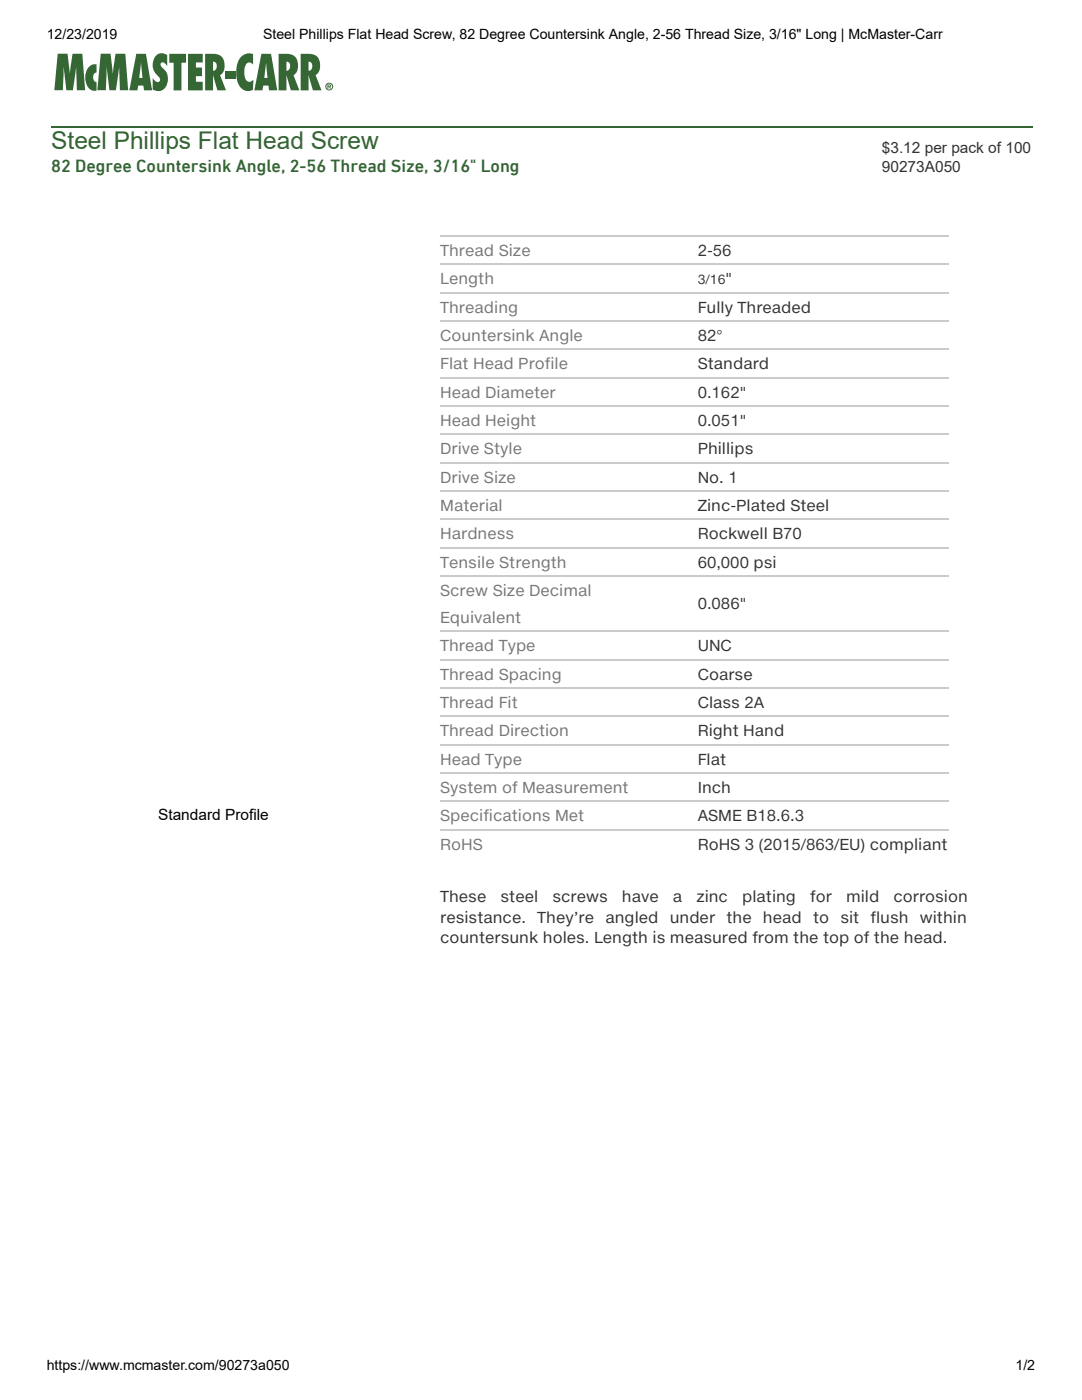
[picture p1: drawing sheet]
<svg xmlns="http://www.w3.org/2000/svg" width="216mm" height="279mm" viewBox="0 0 216 279" stroke-linecap="round" stroke-linejoin="round" font-family="sans-serif">
<defs><g id="words">
<text font-size="4.9" fill="#363" x="10.2" y="29.8">Steel Phillips Flat Head Screw</text>
<text font-size="3.6" fill="#363" x="10.2" y="34.4">82 Degree Countersink Angle, 2-56 Thread Size, 3/16&quot; Long</text>
<g font-size="3.1" fill="#333">
<text x="176" y="30.5">$3.12 per pack of 100</text>
<text x="176" y="34.4">90273A050</text>
<text x="139.2" y="51.1">2-56</text>
<text x="144.8" y="56.7">&quot;</text>
<text x="139.2" y="62.4">Fully Threaded</text>
<text x="139.2" y="68">82°</text>
<text x="139.2" y="73.7">Standard</text>
<text x="139.2" y="79.3">0.162&quot;</text>
<text x="139.2" y="85">0.051&quot;</text>
<text x="139.2" y="90.7">Phillips</text>
<text x="139.2" y="96.3">No. 1</text>
<text x="139.2" y="102">Zinc-Plated Steel</text>
<text x="139.2" y="107.6">Rockwell B70</text>
<text x="139.2" y="113.3">60,000 psi</text>
<text x="139.2" y="121.5">0.086&quot;</text>
<text x="139.2" y="130">UNC</text>
<text x="139.2" y="135.6">Coarse</text>
<text x="139.2" y="141.3">Class 2A</text>
<text x="139.2" y="146.9">Right Hand</text>
<text x="139.2" y="152.6">Flat</text>
<text x="139.2" y="158.2">Inch</text>
<text x="139.2" y="163.9">ASME B18.6.3</text>
<text x="139.2" y="169.5">RoHS 3 (2015/863/EU) compliant</text>
<text x="87.8" y="180.1">These</text>
<text x="87.8" y="184.2">resistance.</text>
<text x="99.9" y="180.1">steel</text>
<text x="107.2" y="184.2">They’re</text>
<text x="110.2" y="180.1">screws</text>
<text x="120.8" y="184.2">angled</text>
<text x="124.1" y="180.1">have</text>
<text x="133.6" y="184.2">under</text>
<text x="134.3" y="180.1">a</text>
<text x="138.9" y="180.1">zinc</text>
<text x="145" y="184.2">the</text>
<text x="148.1" y="180.1">plating</text>
<text x="152.2" y="184.2">head</text>
<text x="161.7" y="180.1">for</text>
<text x="162.2" y="184.2">to</text>
<text x="167.7" y="184.2">sit</text>
<text x="168.8" y="180.1">mild</text>
<text x="173.7" y="184.2">flush</text>
<text x="178.3" y="180.1">corrosion</text>
<text x="183.5" y="184.2">within</text>
<text x="87.8" y="188.3">countersunk holes. Length is measured from the top of the head.</text>
</g>
<g font-size="3.1" fill="#777">
<text x="87.8" y="51.1">Thread Size</text>
<text x="87.8" y="56.7">Length</text>
<text x="87.8" y="62.4">Threading</text>
<text x="87.8" y="68">Countersink Angle</text>
<text x="87.8" y="73.7">Flat Head Profile</text>
<text x="87.8" y="79.3">Head Diameter</text>
<text x="87.8" y="85">Head Height</text>
<text x="87.8" y="90.7">Drive Style</text>
<text x="87.8" y="96.3">Drive Size</text>
<text x="87.8" y="102">Material</text>
<text x="87.8" y="107.6">Hardness</text>
<text x="87.8" y="113.3">Tensile Strength</text>
<text x="87.8" y="118.9">Screw Size Decimal</text>
<text x="87.8" y="124.3">Equivalent</text>
<text x="87.8" y="130">Thread Type</text>
<text x="87.8" y="135.6">Thread Spacing</text>
<text x="87.8" y="141.3">Thread Fit</text>
<text x="87.8" y="146.9">Thread Direction</text>
<text x="87.8" y="152.6">Head Type</text>
<text x="87.8" y="158.2">System of Measurement</text>
<text x="87.8" y="163.9">Specifications Met</text>
<text x="87.8" y="169.5">RoHS</text>
</g>
<text font-size="3.1" x="31.5" y="163.6">Standard Profile</text>
<g font-size="2.8">
<text x="9.3" y="7.8">12/23/2019</text>
<text x="52.5" y="7.8">Steel Phillips Flat Head Screw, 82 Degree Countersink Angle, 2-56 Thread Size, 3/16&quot; Long | McMaster-Carr</text>
<text x="9.3" y="273.4">https://www.mcmaster.com/90273a050</text>
<text x="202.6" y="273.4">1/2</text>
</g>
<text font-size="2.6" fill="#333" x="139.2" y="56.7">3/16</text>
</g></defs>
<path d="M10.2 25.3h195.8" fill="none" stroke="#363" stroke-width=".26"/>
<g fill="none" stroke="#cbcbcb" stroke-width=".26">
<path d="M87.8 58.4h101.5M87.8 47.1h101.5M87.8 52.8h101.5M87.8 75.4h101.5M87.8 69.7h101.5M87.8 64.1h101.5M87.8 98h101.5M87.8 92.3h101.5M87.8 86.7h101.5M87.8 81h101.5M87.8 114.9h101.5M87.8 109.3h101.5"/>
<path d="M87.8 103.6h101.5M87.8 137.3h101.5M87.8 131.6h101.5M87.8 126h101.5M87.8 159.9h101.5M87.8 154.2h101.5M87.8 148.6h101.5M87.8 142.9h101.5M87.8 165.6h101.5"/>
</g>
<path d="M10.2 10.2h195.8v9.3h-195.8z" fill="#fff"/>
<g fill="#346734">
<path d="M11.5 10.7h2l.4 3.9 .6-3.9h1.9l.6 7.3h-1.7l-.1-4.6-.7 4.6h-1.2l-.6-4.6-.2 4.6h-1.7z"/>
<path d="M17.7 13.4a1.63 1.63 0 0 1 1.6-.6v1.7a.98 .98 0 0 0-.7 .9 .98 .98 0 0 0 .7 1v1.7a1.92 1.92 0 0 1-2.2-2.1 3.4 3.4 0 0 1 .6-2.6z"/>
<path d="M20.1 10.7h2l.4 3.9 .6-3.9h1.9l.6 7.3h-1.7l-.1-4.6-.7 4.6h-1.3l-.5-4.6-.2 4.6h-1.7z"/>
<path d="M44.9 14.1h2.1v1.6h-2.1z"/>
<path d="M31.2 11.1a1.72 1.72 0 0 1 2.2-.1v2.2l-.2-.3a.7 .7 0 0 0-1.1-.3 1.3 1.3 0 0 0 .8 1.4 2.73 2.73 0 0 1-.7 4.1l-.8 .1-.9-.3v-2.3a.88 .88 0 0 0 1.4 .6v-.5l-.2-.4a2.89 2.89 0 0 1-.5-4.2z"/>
<path d="M33.8 10.7h3.3v1.8h-.9v5.5h-1.6v-5.5h-.8z"/>
<path d="M37.5 10.7h2.9v1.8h-1.3v1h1.2v1.7h-1.2v1.1h1.3v1.7h-2.9z"/>
<path d="M48.1 11.3a2.12 2.12 0 0 1 2.4-.5v2.1a.88 .88 0 0 0-1-.4 .88 .88 0 0 0-.6 .9l-.2 1a2.28 2.28 0 0 0 .6 1.8 .93 .93 0 0 0 1.3-.3l-.1 2a2.09 2.09 0 0 1-3.1-1.6 5.4 5.4 0 0 1 .7-5z"/>
<path d="M27.2 10.7h1.9l1.3 7.3h-1.7l-.1-.9h-1l-.2 .9h-1.6zM28.1 12.5l-.3 3h.6z"/>
<path d="M40.9 10.7a4.1 4.1 0 0 1 3.4 .7 2.57 2.57 0 0 1-.4 3.6l1.2 3h-1.7l-.9-3v3h-1.6zM42.5 12.3v1.8a.92 .92 0 0 0 .8-.9 .92 .92 0 0 0-.8-.9z"/>
<path d="M52.2 10.7h1.9l1.2 7.3h-1.6l-.1-.9h-1.1l-.1 .9h-1.6zM53.1 12.5l-.4 3h.7z"/>
<path d="M55.6 10.7a4.1 4.1 0 0 1 3.4 .7 2.57 2.57 0 0 1-.4 3.6l1.1 3h-1.7l-.9-3 .1 3h-1.6zM57.2 12.3v1.8a.92 .92 0 0 0 .7-.9 .92 .92 0 0 0-.7-.9z"/>
<path d="M60 10.7a4.1 4.1 0 0 1 3.4 .7 2.57 2.57 0 0 1-.4 3.6l1.1 3h-1.7l-.8-3v3h-1.6zM61.6 12.3v1.8a.92 .92 0 0 0 .7-.9 .92 .92 0 0 0-.7-.9z"/>
<path d="M64.9 17.3a.8 .8 0 0 1 1.6 0 .8 .8 0 0 1-1.6 0zM65.1 17.3a.6 .6 0 0 0 1.2 0 .6 .6 0 0 0-1.2 0zM65.3 16.9l.8 .1-.1 .3h-.1l.2 .4h-.3l-.1-.3h-.2v.3h-.2zM65.5 17v.2h.4l-.1-.2z"/>
</g>
<use href="#words"/>
</svg>
